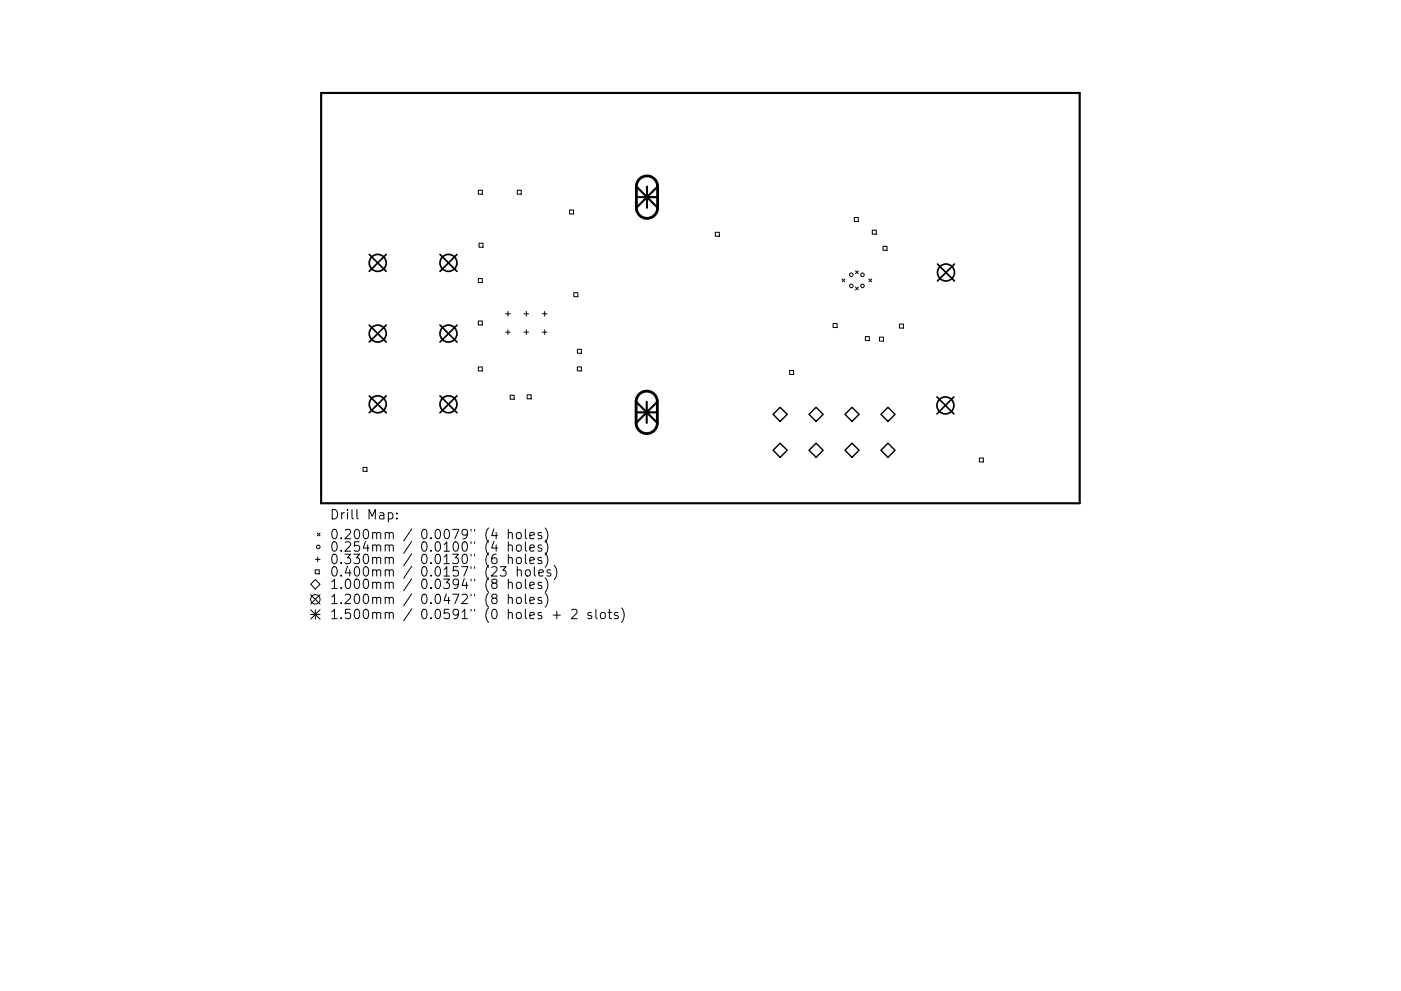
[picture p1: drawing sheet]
<svg xmlns="http://www.w3.org/2000/svg" width="297mm" height="210mm" viewBox="0 0 297 210" stroke-linecap="round" stroke-linejoin="round" font-family="sans-serif">
<defs><g id="words">
<g font-size="2.8">
<text x="69.9" y="110.2">Drill Map:</text>
<text x="69.9" y="114.4">0.200mm / 0.0079&quot; (4 holes)</text>
<text x="69.9" y="117">0.254mm / 0.0100&quot; (4 holes)</text>
<text x="69.9" y="119.7">0.330mm / 0.0130&quot; (6 holes)</text>
<text x="69.9" y="122.3">0.400mm / 0.0157&quot; (23 holes)</text>
<text x="69.9" y="125">1.000mm / 0.0394&quot; (8 holes)</text>
<text x="69.9" y="128.2">1.200mm / 0.0472&quot; (8 holes)</text>
<text x="69.9" y="131.4">1.500mm / 0.0591&quot; (0 holes + 2 slots)</text>
</g>
</g></defs>
<path d="M68.1 19.7h160.8v87.1h-160.8zM134.9 39.6l4.5 4.5M137.2 39.6v4.5M139.4 39.6l-4.5 4.5M134.9 41.8h4.5M134.9 85.2l4.5 4.5M134.9 87.5h4.5M137.1 85.2v4.5M139.4 85.2l-4.5 4.5" fill="none" stroke="#000" stroke-width=".45"/>
<g fill="none" stroke="#000" stroke-width=".21">
<path d="M101.4 40.4h.9v.8h-.9zM101.4 59.1h.9v.9h-.9zM101.6 51.6h.8v.9h-.8zM109.7 40.4h.8v.8h-.8zM120.8 44.6h.8v.8h-.8zM151.7 49.3h.8v.8h-.8zM178.5 59.2l.6 .6M179.1 59.2l-.6 .6M181.1 46.1h.9v.9h-.9zM181.4 57.5l.6 .6M182 57.5l-.6 .6M184.2 59.2l.6 .6"/>
<path d="M184.8 59.2l-.6 .6M184.9 48.8h.9v.9h-.9zM187.2 52.3h.9v.8h-.9zM101.4 68.1h.9v.9h-.9zM101.4 77.9h.9v.8h-.9zM107.2 66.6h1M107.2 70.5h1M107.7 66.1v1M107.7 70v1M111.1 66.6h1M111.1 70.5h1M111.6 66.1v1"/>
<path d="M111.6 70v1M115 66.6h1M115 70.5h1M115.5 66.1v1M115.5 70v1M121.7 62.1h.8v.9h-.8zM122.4 74.1h.9v.9h-.9zM122.4 77.9h.9v.8h-.9zM167.4 78.6h.9v.9h-.9zM176.6 68.6h.9v.9h-.9zM181.4 60.9l.6 .6M182 60.9l-.6 .6"/>
<path d="M183.5 71.4h.8v.9h-.8zM186.5 71.5h.8v.9h-.8zM190.7 68.8h.8v.8h-.8zM77 99.2h.8v.8h-.8zM108.2 83.9h.8v.8h-.8zM111.8 83.8h.8v.8h-.8zM207.6 97.2h.9v.8h-.9zM66.9 118.7h1M67.3 113.1l.6 .6M67.4 118.2v1M67.9 113.1l-.6 .6M82.3 108.9l.6-.1 .4 .4v.5l-.2 .3h-.8"/>
<path d="M84.2 109.9v.2M84.2 108.9v.2M107.8 113.2a.5 .5 0 0 1 .8 .1v1M107.8 115.8l.3-.2 .4 .1 .1 1.2M107.8 118.4a.5 .5 0 0 1 .8 .1v1.1M107.8 112.3v2M107.8 114.9v2M107.8 117.6v2M109.6 113.2a.54 .54 0 0 1 .5-.2 .54 .54 0 0 1 .4 .4v.5a.54 .54 0 0 1-.5 .4 .54 .54 0 0 1-.5-.4zM109.6 115.8l.3-.2a.54 .54 0 0 1 .6 .4v.6a.54 .54 0 0 1-.5 .4 .54 .54 0 0 1-.5-.4zM109.6 118.4a.54 .54 0 0 1 .5-.2 .54 .54 0 0 1 .4 .4v.6a.54 .54 0 0 1-.5 .4 .54 .54 0 0 1-.5-.4zM111.4 112.3v1.7l.3 .3"/>
<path d="M111.4 114.9v1.8l.3 .2M111.4 117.6v1.7l.3 .3M112.3 113.6l1-.2-.1-.3-.6-.1-.3 .3 .1 .9h.8M112.3 116.3l1-.2-.1-.4-.6-.1-.3 .3 .1 1h.8M112.3 118.9l1-.2-.1-.4h-.6l-.3 .2 .1 1h.8M114.8 113.1l-.5-.1-.2 .3 .1 .2 .6 .2v.5h-.7M114.8 115.7l-.5-.1-.2 .3 .1 .3 .6 .2v.5h-.7M114.8 118.3h-.5l-.2 .2 .1 .3 .6 .2v.5h-.7M115.6 112a2.29 2.29 0 0 1 0 3.1M115.6 114.7a2.29 2.29 0 0 1 0 3M115.6 117.3a2.29 2.29 0 0 1 0 3M117.5 119.9a2.29 2.29 0 0 1 0 3.1"/>
<path d="M65.9 124l1-1 1 1-1 1zM65.9 126.2l2 2M65.9 129.4l2 2M65.9 130.4h2M66.8 120.9h.9v.8h-.9zM66.9 129.4v2M67.9 126.2l-2 2M67.9 129.4l-2 2M106.1 120.2h1.2l-.7 .8 .6 .2v.8l-.3 .2h-.6l-.2-.2M107.8 123.7a.5 .5 0 0 1 .8 .1v1.1M107.8 126.9a.5 .5 0 0 1 .8 .1v1.1M107.8 122.9v2"/>
<path d="M107.8 126.1v2M109.6 123.7a.54 .54 0 0 1 .5-.2 .54 .54 0 0 1 .4 .4v.6a.54 .54 0 0 1-.5 .4 .54 .54 0 0 1-.5-.4zM109.6 126.9a.54 .54 0 0 1 .5-.2 .54 .54 0 0 1 .4 .4l-.1 .8a.54 .54 0 0 1-.5 .2 .54 .54 0 0 1-.4-.4zM109.7 121.1a.5 .5 0 0 1 .8 .1v1M109.7 120.2v2M111.4 122.9v1.7l.3 .3M111.4 126.1v1.7l.3 .3M111.5 121.1a.54 .54 0 0 1 .5-.2 .54 .54 0 0 1 .4 .4v.5a.54 .54 0 0 1-.5 .4 .54 .54 0 0 1-.5-.4zM112.3 124.2l1-.2-.1-.4-.6-.1-.3 .3 .1 1h.8M112.3 127.4l1-.2-.1-.4-.6-.1-.3 .3 .1 1h.8M113.3 120.2v1.7l.3 .3M114.2 121.6l1-.2-.1-.4-.6-.1-.3 .3 .1 .9h.8"/>
<path d="M114.8 123.6l-.5-.1-.2 .3 .1 .3 .6 .2v.5h-.7M114.8 126.8l-.5-.1-.2 .3 .1 .3 .6 .2v.5h-.7M115.6 122.6a2.29 2.29 0 0 1 0 3M115.6 125.8a2.29 2.29 0 0 1 0 3M116.7 121l-.5-.1-.2 .3 .1 .3 .6 .2v.4h-.7M117.3 130.5h1.5M118.1 129.7v1.6M121.2 129.5l.3-.2 .7 .1a.54 .54 0 0 1 0 .7l-1.1 1.2h1.2M125.4 130l-.5-.1-.3 .3 .1 .3 .7 .2v.5h-.8M126.3 129.3v1.7l.3 .3M127.5 130a.54 .54 0 0 1 .8 .3v.6a.54 .54 0 0 1-.5 .4 .54 .54 0 0 1-.5-.4v-.6zM128.9 129.9h.8"/>
<path d="M129.2 129.3v1.7l.1 .2 .4 .1M131 130l-.5-.1-.3 .3 .1 .3 .7 .2v.5h-.8M131.8 129a2.29 2.29 0 0 1 0 3"/>
<circle cx="180.5" cy="58.3" r=".38"/>
<circle cx="182.9" cy="58.3" r=".38"/>
<circle cx="180.5" cy="60.7" r=".38"/>
<circle cx="182.9" cy="60.7" r=".38"/>
<circle cx="67.5" cy="116" r=".38"/>
<circle cx="66.9" cy="127.2" r="1"/>
</g>
<path d="M165.4 86.4l1.5 1.5-1.5 1.5-1.5-1.5zM165.4 94l1.5 1.5-1.5 1.5-1.5-1.5zM173 86.4l1.5 1.5-1.5 1.5-1.5-1.5zM173 94l1.5 1.5-1.5 1.5-1.5-1.5zM180.6 86.4l1.5 1.5-1.5 1.5-1.5-1.5zM180.6 94l1.5 1.5-1.5 1.5-1.5-1.5zM188.3 86.4l1.5 1.5-1.5 1.5-1.5-1.5zM188.3 94l1.5 1.5-1.5 1.5-1.5-1.5z" fill="none" stroke="#000" stroke-width=".3"/>
<g fill="none" stroke="#000" stroke-width=".36">
<path d="M78.3 54l3.6 3.6M81.9 54l-3.6 3.6M93.3 54l3.6 3.6M96.9 54l-3.6 3.6M198.8 56l3.6 3.6M202.4 56l-3.6 3.6M78.3 69l3.6 3.6M81.9 69l-3.6 3.6M93.3 69l3.6 3.6M96.9 69l-3.6 3.6M78.3 84l3.6 3.6M81.9 84l-3.6 3.6"/>
<path d="M93.3 84l3.6 3.6M96.9 84l-3.6 3.6M198.6 84.2l3.6 3.6M202.2 84.2l-3.6 3.6"/>
<circle cx="80.1" cy="55.8" r="1.8"/>
<circle cx="95.1" cy="55.8" r="1.8"/>
<circle cx="200.6" cy="57.8" r="1.8"/>
<circle cx="80.1" cy="70.8" r="1.8"/>
<circle cx="95.1" cy="70.8" r="1.8"/>
<circle cx="80.1" cy="85.8" r="1.8"/>
<circle cx="95.1" cy="85.8" r="1.8"/>
<circle cx="200.4" cy="86" r="1.8"/>
</g>
<path d="M135.6 38a2.25 2.25 0 0 1 2.4-.5 2.25 2.25 0 0 1 1.4 2.1v4.5a2.25 2.25 0 0 1-2.2 2.2 2.25 2.25 0 0 1-2.3-2.2v-4.7l.2-.8zM135.5 83.6a2.25 2.25 0 0 1 2.5-.4 2.25 2.25 0 0 1 1.4 2v4.5a2.25 2.25 0 0 1-2.3 2.3 2.25 2.25 0 0 1-2.2-2.3v-4.7l.2-.7z" fill="none" stroke="#000" stroke-width=".6"/>
<use href="#words"/>
</svg>
